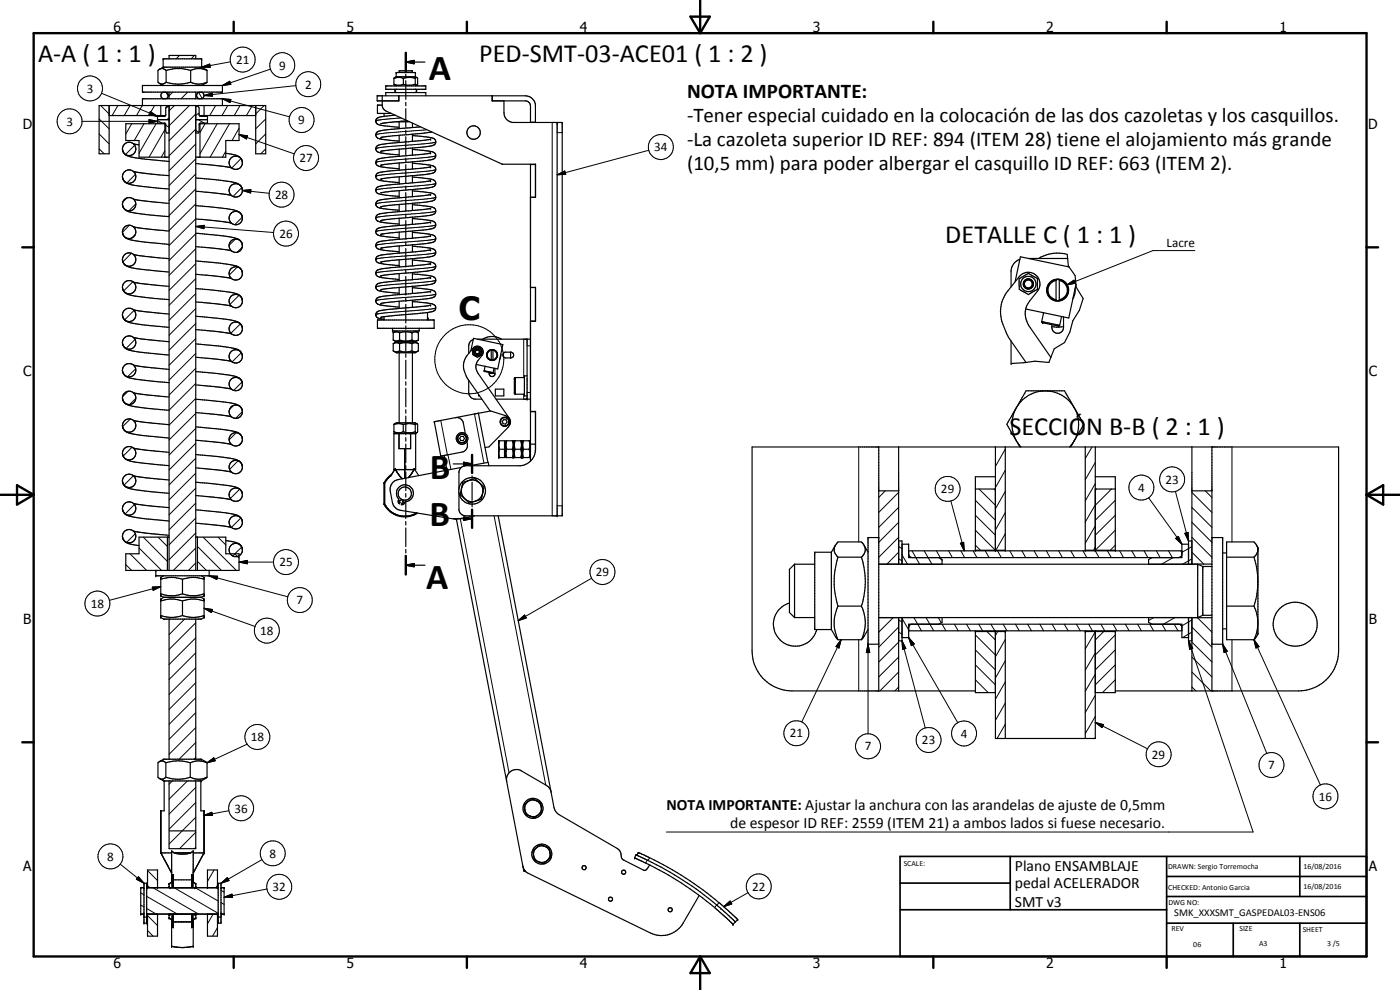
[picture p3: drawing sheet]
<svg xmlns="http://www.w3.org/2000/svg" width="420mm" height="297mm" viewBox="0 0 420 297" stroke-linecap="round" stroke-linejoin="round" font-family="sans-serif">
<defs><g id="words">
<g font-size="11">
<text x="128.7" y="24">A</text>
<text x="129" y="143.6">B</text>
<text x="128.9" y="157.8">B</text>
<text x="127.9" y="176.9">A</text>
</g>
<text font-size="9.6" x="137.7" y="96">C</text>
<g font-size="7.9">
<text x="11.4" y="18.5">A-A ( 1 : 1 )</text>
<text x="143.8" y="18.6">PED-SMT-03-ACE01 ( 1 : 2 )</text>
<text x="283.7" y="73">DETALLE C ( 1 : 1 )</text>
<text x="302.9" y="130.4">SECCIÓN B-B ( 2 : 1 )</text>
</g>
<g font-size="6.3">
<text x="206.2" y="29.5">NOTA IMPORTANTE:</text>
<text x="206.2" y="36.7">-Tener especial cuidado en la colocación de las dos cazoletas y los casquillos.</text>
<text x="206.2" y="43.9">-La cazoleta superior ID REF: 894 (ITEM 28) tiene el alojamiento más grande</text>
<text x="206.2" y="51.1">(10,5 mm) para poder albergar el casquillo ID REF: 663 (ITEM 2).</text>
</g>
<g font-size="4.7">
<text x="200" y="243.1">NOTA IMPORTANTE: Ajustar la anchura con las arandelas de ajuste de 0,5mm</text>
<text x="219.1" y="248.5">de espesor ID REF: 2559 (ITEM 21) a ambos lados si fuese necesario.</text>
<text x="304.6" y="261.2">Plano ENSAMBLAJE</text>
<text x="304.6" y="266.6">pedal ACELERADOR</text>
<text x="304.6" y="272">SMT v3</text>
</g>
<g font-size="4.2">
<text x="34" y="9.6">6</text>
<text x="104" y="9.6">5</text>
<text x="174" y="9.6">4</text>
<text x="244" y="9.6">3</text>
<text x="314" y="9.6">2</text>
<text x="384" y="9.6">1</text>
<text x="6.8" y="38.7">D</text>
<text x="410.6" y="38.7">D</text>
<text x="7" y="112.9">C</text>
<text x="410.8" y="112.9">C</text>
<text x="7" y="187.1">B</text>
<text x="410.8" y="187.1">B</text>
<text x="7" y="261.4">A</text>
<text x="410.8" y="261.4">A</text>
<text x="34" y="290.4">6</text>
<text x="104" y="290.4">5</text>
<text x="174" y="290.4">4</text>
<text x="244" y="290.4">3</text>
<text x="314" y="290.4">2</text>
<text x="384" y="290.4">1</text>
</g>
<g font-size="3.9">
<text x="70.9" y="19.1">21</text>
<text x="83.8" y="20.9">9</text>
<text x="26" y="27.9">3</text>
<text x="91.6" y="26.6">2</text>
<text x="19.9" y="37.7">3</text>
<text x="89.5" y="37.3">9</text>
<text x="196.3" y="45.4">34</text>
<text x="89.9" y="48.7">27</text>
<text x="82.5" y="59.7">28</text>
<text x="83.9" y="71.4">26</text>
<text x="350.1" y="74.2">Lacre</text>
<text x="282.4" y="148">29</text>
<text x="341.6" y="147.6">4</text>
<text x="349.8" y="145.2">23</text>
<text x="83.9" y="169.9">25</text>
<text x="178.8" y="172.9">29</text>
<text x="27.3" y="182.4">18</text>
<text x="89" y="181.3">7</text>
<text x="78.1" y="190.5">18</text>
<text x="237" y="221.3">21</text>
<text x="288.3" y="221.3">4</text>
<text x="75.3" y="222.4">18</text>
<text x="259.5" y="225.2">7</text>
<text x="276.7" y="223.3">23</text>
<text x="345.7" y="227.6">29</text>
<text x="380.6" y="230.8">7</text>
<text x="70.4" y="243.8">36</text>
<text x="395.8" y="240.2">16</text>
<text x="80.9" y="257.3">8</text>
<text x="32.2" y="258.2">8</text>
<text x="81.8" y="267.3">32</text>
<text x="225.8" y="267.3">22</text>
</g>
<text font-size="3.1" x="352.4" y="275">SMK_XXXSMT_GASPEDAL03-ENS06</text>
<g font-size="2.4">
<text x="271.2" y="259.7">SCALE:</text>
<text x="350.6" y="260.8">DRAWN: Sergio Torremocha</text>
<text x="391.2" y="260.6">16/08/2016</text>
<text x="350.6" y="267">CHECKED: Antonio Garcia</text>
<text x="391.2" y="266.7">16/08/2016</text>
<text x="350.6" y="271.4">DWG NO:</text>
<text x="351.6" y="279.3">REV</text>
<text x="372" y="279.4">SIZE</text>
<text x="391" y="279.6">SHEET</text>
<text x="358.1" y="284.1">06</text>
<text x="377.9" y="283.8">A3</text>
<text x="398.3" y="283.8">3 /5</text>
</g>
</g></defs>
<g fill="none" stroke="#000" stroke-width=".35">
<path d="M50.7 17.7v-1.1h8v1.1M121.8 18.6l2.5-.5v1zM121.8 15.8v5.6M121.8 18.6h5.7M32.8 31.7v14.4h-3.1v-14.4h50v14.4h-3v-14.4M32.8 34.7h16.9M42.7 31.7v-2.1h24v2.1M42.7 25.7h24v1.9h-24zM47.3 35.9h3.4M47.9 25l1.1 .7M48.2 31.7v3M49 20.2v-2.5h11.5v2.5"/>
<path d="M49 20.2h11.5M49 20.2l-1.1 .6M49.3 27.6a1.02 1.02 0 0 0-1 .9 1.02 1.02 0 0 0 .7 1.1M49.5 37.1v10.1M49.5 27.6a1.01 1.01 0 0 1 1 .9 1.01 1.01 0 0 1-.8 1.1M49.7 37.1v2.3l.4 .5h.6M49.7 37.1h-12v5.1h4v5h9M49.9 21.1l-.4-.2a1.33 1.33 0 0 0-1.8 0l-.3 .2v3.6a1.57 1.57 0 0 0 2.5 0M49.9 21.1l2.8-.5h2.1l2.4 .5M49.9 24.7l3.6 .6 3.7-.6M49.9 21.1v3.6M50.7 27.6v2"/>
<path d="M50.7 31.7v139.5M50.7 31.9h-.6l-.4 .5v2.3l-.4 .2h-2v2h2l.4 .2M57.2 21.1a5.5 5.5 0 0 1 4.9 0M57.2 24.7a5.4 5.4 0 0 0 4.9 0M57.2 21.1v3.6M58.7 27.6v2M58.7 31.7v139.5M58.7 31.9h.8l.3 .5v2.3l.5 .2h2v2h-2l-.5 .2M58.7 35.9h3.6M59.8 34.7h16.9M59.8 37.1h11.9v5.1h-3.9v5h-9.1M59.8 37.1v2.3l-.3 .5h-.8"/>
<path d="M60 37.1v10.1M60 27.6a1.01 1.01 0 0 0-1 .9 1.01 1.01 0 0 0 .8 1.1M60.3 27.6a1.02 1.02 0 0 1 .9 .9 1.02 1.02 0 0 1-.7 1.1M60.5 20.2l1.6 .9M61.2 31.7v3M62.1 21.1v3.6M62.1 24.7l-1.6 1M114.7 28.7l.1 3.4 .5 .8 .6 .4 34.8 16h10v9.9h-1.5M114.7 31.5h-1.4v2.5h4.1M115.3 34v.9M115.8 25.8h12v1h-12zM115.8 28.7v-.9h12v.9"/>
<path d="M118.2 23.5v1.8M118.2 23.5a3.9 3.9 0 0 1 2.9 0M118.2 25.3a3.4 3.4 0 0 0 2.9 0M118.2 25.3l.2 .2M118.4 25.5h.1M118.5 25.5l.4 .3M118.6 34.5l-4.3 .6a1.27 1.27 0 0 0-1.3 .5 1.27 1.27 0 0 0 .1 1.4l.6 .5 1.3 .2 4.8 .5M118.9 26.8a.5 .5 0 0 0-.4 .6 .5 .5 0 0 0 .5 .4M118.9 23v-1.2h5.8v1.2M118.9 23h5.8M118.9 23l-.7 .5M118.9 36.5h4"/>
<path d="M119.7 28.7v1.6h-6.5v-1.6h44.5a3.1 3.1 0 0 1 3 2.7v5.3M119.8 21.8v-.5h4v.5M119.8 36.5v2.1M121.1 23.5a6.1 6.1 0 0 1 3.5 0M121.1 25.3a5.3 5.3 0 0 0 3.5 0M121.1 23.5v1.8M121.8 22.3v1.1M121.8 24.2v5.6M121.8 30.7v1M121.8 32.6v5.6M121.8 39.1v1M122.2 36.2l-7.9 .9"/>
<path d="M123.8 37v1.3M124.6 23.5v1.8M124.7 23l.6 .5v1.8l-.3 .3-.4-.3M124.7 26.8a.5 .5 0 0 1 .3 .6 .5 .5 0 0 1-.5 .4M125 23.2l-.4 .3M125.1 25.5l-.4 .3M126.2 38.1l-9.5 .8a5.8 5.8 0 0 0-3.7 .9 1.4 1.4 0 0 0 1.5 2l5.3 .5M129.6 39.6l-15.2 1.6M147.7 28.7v1.6h10l.8 .2 .5 .4 .2 .9v4.9M147.7 28.7v1.6M151.2 30.3v3.5a2.93 2.93 0 0 0 2.6 2.9h14.9v118.1l-29.3-.1-.9-.4-.8-1.2v-5.2M159.2 36.7h1.5"/>
<path d="M167.2 36.7v118.1M36.7 44.7a2.01 2.01 0 0 1 1.9-2 2.01 2.01 0 0 1 2.1 1.7 2.01 2.01 0 0 1-1.6 2.3l-.9-.1-1-.6M36.7 44.7l.5 1.3M36.7 53l.2 .6M36.9 53.6l.3 .7a4.2 4.2 0 0 0 3.1 1.3l10.4 1.1M36.9 53.6v.2M37.2 46a9.2 9.2 0 0 0 5.7 1.7l7.8 .7M40 51.4a2.02 2.02 0 0 0-2.1-.2 2.02 2.02 0 0 0-1.2 1.8M40 51.4a2.01 2.01 0 0 1 .4 2.8 2.01 2.01 0 0 1-2.8 .5l-.6-.8M40.1 59.8l2.3 .4 8.3 .8M40.1 51.5l2.6 .4 8 .8M40.1 43.2l1.6 .3"/>
<path d="M58.7 57.4l8.4 .8 2.3 .4M58.7 49.1l7.8 .7 2.9 .5M58.7 53.4l6.4 .6a19.3 19.3 0 0 1 6.7 1.4l.6 .6M67.8 46l1.2 .2a5.2 5.2 0 0 1 3.3 1.3M71.9 55.5a2.01 2.01 0 0 0-3 .8 2.01 2.01 0 0 0 1.4 2.8 2.01 2.01 0 0 0 2.5-2M72 55.6l.4 .4M72.3 47.5l.1 .2M72.4 56l.3 .6M72.5 47.9l.2 .3M72.7 48.3a2.01 2.01 0 0 0-3-1.2 2.01 2.01 0 0 0-.3 3.2 2.01 2.01 0 0 0 3.1-.5l.3-1M72.7 48.3l.1 .5M72.7 56.6l.1 .5"/>
<path d="M72.7 48.2l.1 .6M114.3 57.8v.1M114.3 53.7h.1M114.4 41.2l-.1 .1M119.8 40.6v2.2M119.8 44.7v2.2M119.8 48.9v2.2M119.8 53v2.2M119.8 57.2v2.2M119.8 42.8l-5.2 .5a1.56 1.56 0 0 0-1.8 1.7l.4 .5a21.6 21.6 0 0 0 6.6 1M119.8 55.2l-5.2 .6a1.57 1.57 0 0 0-1.8 1.7l.6 .5 .7 .3 5.7 .6M119.8 46.9l-5.2 .6a1.52 1.52 0 0 0-1.8 1.7l.2 .2a10 10 0 0 0 5.2 1.1l1.6 .1"/>
<path d="M119.8 51.1l-4.2 .4a3.2 3.2 0 0 0-2.7 1 1.35 1.35 0 0 0 1.4 1.7l5.5 .6M119.8 59.4l-5.2 .5a1.52 1.52 0 0 0-1.8 1.7l.2 .2a10 10 0 0 0 5.2 1.1l1.6 .2M121.8 41v5.6M121.8 47.5v1M121.8 49.4v5.6M121.8 55.8v1.1M121.8 57.8v5.6M123.8 44.8l3.4 .3a4.6 4.6 0 0 1 3.5 1.2 1.22 1.22 0 0 1-1 1.6l-15.4 1.7M123.8 49l5.6 .7a1.21 1.21 0 0 1 1.4 1.2 1.21 1.21 0 0 1-1.4 1.2l-15 1.6M123.8 40.3v2.1M123.8 44.4v2.2M123.8 48.6v2.1"/>
<path d="M123.8 52.7v2.2M123.8 56.9v2.1M123.8 40.7l5.6 .6a1.21 1.21 0 0 1 1.4 1.1 1.21 1.21 0 0 1-1.1 1.3l-15.4 1.7M123.8 53.1l5.6 .7a1.21 1.21 0 0 1 1.4 1 1.21 1.21 0 0 1-1.1 1.4l-15.4 1.6M123.8 57.3l3.4 .3a4.6 4.6 0 0 1 3.5 1.1 1.44 1.44 0 0 1-1.8 1.8l-14.6 1.5M129.2 58.4l-9.4 1M129.2 45.9l-9.4 1M129.2 41.8l-9.4 1M129.2 58.3v.1M129.2 54.2l-9.4 1M129.2 50.1l-9.4 1M129.2 45.9h.1"/>
<path d="M159.2 49.3v89.1M159.2 49.4h1.5M36.7 61.3a2.02 2.02 0 0 1 2.5-2 2.02 2.02 0 0 1 1.4 2.8 2.02 2.02 0 0 1-3 .8l-.7-1.1M36.7 61.3l.2 .5M36.7 69.6l.2 .5M36.7 77.9a2.01 2.01 0 0 1 2.7-1.9 2.01 2.01 0 0 1 .9 3.1 2.01 2.01 0 0 1-3.3-.3M36.7 77.9l.2 .8M36.7 77.9l.7 1.5M36.9 61.8a4.1 4.1 0 0 0 3.8 2.2l10 1M36.9 70.1l.3 .8M36.9 70.1v.3M37 70.5l.2 .4"/>
<path d="M37.2 70.9a8.3 8.3 0 0 0 5.2 1.6l8.3 .8M37.5 79.5a17.4 17.4 0 0 0 7.5 1.6l5.7 .5M40 68a2.01 2.01 0 0 1 .2 3 2.01 2.01 0 0 1-3-.1M40 68a2.03 2.03 0 0 0-2.1-.2 2.03 2.03 0 0 0-1.2 1.8M40.1 68.1l2.9 .5 7.7 .7M40.1 76.4l3.5 .6 7.1 .6M58.7 74l10.7 1.2M58.7 65.7l8.1 .8 2.6 .4M58.7 78.3l7.4 .7a16.9 16.9 0 0 1 5.7 1.3l.5 .4 .4 .7M58.7 70l5.8 .5a23.7 23.7 0 0 1 7.2 1.3l.7 .8M58.7 61.7l4 .3a30.4 30.4 0 0 1 9.1 1.6l.6 .7M71.9 63.8a2.01 2.01 0 0 0-3 .8 2.01 2.01 0 0 0 1.4 2.8 2.01 2.01 0 0 0 2.5-2"/>
<path d="M72 63.8l.4 .5M72 72.2l-.7-.4h-.9a2.01 2.01 0 0 0-1.6 2.2 2.01 2.01 0 0 0 2.1 1.7 2.01 2.01 0 0 0 1.9-2M72.4 72.6l.3 .6M72.4 64.3l.3 .6M72.4 64.3l.3 .5M72.7 64.9l.1 .5M72.7 73.2l.1 .5M72.7 64.8l.1 .6M114.3 66.2h.1M114.3 78.6h.1M114.4 70.3h-.1M119.8 61.3v2.2"/>
<path d="M119.8 65.5v2.1M119.8 69.6v2.2M119.8 73.8v2.1M119.8 78v2.1M119.8 63.5l-4.2 .4a3.2 3.2 0 0 0-2.7 1 1.3 1.3 0 0 0 1.4 1.7l5.5 .6M119.8 67.6l-5.2 .6a1.57 1.57 0 0 0-1.8 1.8l.6 .5 1.2 .4 5.2 .5M119.8 71.8l-5.2 .5a1.52 1.52 0 0 0-1.8 1.8l1.1 .7 5.9 .8M119.8 75.9l-4.2 .5a2.67 2.67 0 0 0-2.8 1.2 1.78 1.78 0 0 0 2.1 1.6l4.9 .5M121.8 64.2v1.1M121.8 66.2v5.6M121.8 72.6v1.1M121.8 74.5v5.6"/>
<path d="M123.8 61v2.2M123.8 65.2v2.1M123.8 69.3v2.2M123.8 73.4v2.2M123.8 77.6v2.2M123.8 61.4l5.6 .7a1.19 1.19 0 0 1 1.4 1.1 1.19 1.19 0 0 1-1.1 1.3l-15.3 1.7M123.8 65.6l3 .2a6.7 6.7 0 0 1 3.7 .9 1.17 1.17 0 0 1 .2 1.2 1.17 1.17 0 0 1-1 .7l-15.3 1.7M123.8 69.7l5.1 .6a1.71 1.71 0 0 1 1.9 1.5 2.86 2.86 0 0 1-2.8 1.3l-13.6 1.3M123.8 73.9l5.6 .6a1.19 1.19 0 0 1 1.4 1.1 1.19 1.19 0 0 1-1.1 1.3l-15.3 1.7M123.8 78l3 .3a6.7 6.7 0 0 1 3.7 .8 1.17 1.17 0 0 1 .2 1.2 1.17 1.17 0 0 1-1 .8l-15.3 1.6M129.2 70.8l-9.4 1M129.2 70.8h.1"/>
<path d="M129.2 79.1l-9.4 1M129.2 75l-9.4 .9M129.2 66.7l-9.4 .9M129.2 62.5l-9.4 1M306.1 77.8a4.1 4.1 0 0 0-2.7 3.3v5M308.7 77.6h11.7M311.7 77.6a10.9 10.9 0 0 1 8.6-1.3l.1 1.3M320.4 77.6l.2 2.2 .2 .3M36.7 86.1a2.85 2.85 0 0 0 3 2.6l11 1.2M36.7 94.5l.3-1 .5-.6 .9-.4h.7a1.99 1.99 0 0 1 1.1 3.3 1.99 1.99 0 0 1-3.3-.8M36.7 94.5l.2 .5M36.7 86.1l.2 .9"/>
<path d="M36.9 95v.3M37 95.4l.6 .7M37.7 96.3a27.3 27.3 0 0 0 9.1 1.6l3.9 .3M40 84.6l-.9-.4-1.3 .2-.8 .8-.3 .9M40 84.6a2.01 2.01 0 0 1 .4 2.8 2.01 2.01 0 0 1-2.8 .4l-.6-.7M40.1 84.7l3.2 .5 7.4 .7M40.1 93l3.9 .6 6.7 .6M58.7 90.6l10.7 1.2M58.7 98.9l10.7 1.2M58.7 82.3l10.7 1.2M58.7 94.9l4 .3a29.4 29.4 0 0 1 9 1.6l.7 .7M58.7 86.6l5.2 .4a22.5 22.5 0 0 1 7.9 1.6l.6 .6"/>
<path d="M72 97.1l-.7-.4-.9-.1a2 2 0 0 0-1.6 2.6 2 2 0 0 0 2.7 1.3 1.97 1.97 0 0 0 1.3-1.9M72.1 97.1l.3 .4M72.4 89.2a2.01 2.01 0 0 0-3-.4 2.01 2.01 0 0 0 0 3 2.01 2.01 0 0 0 3-.4l.4-1.1M72.4 80.9a1.99 1.99 0 0 0-3.2-.1 1.99 1.99 0 0 0 .9 3.1 1.99 1.99 0 0 0 2.7-1.9M72.4 97.5l.3 .5M72.4 89.2l.3 .5M72.4 80.9l.3 .5M72.7 81.4l.1 .6M72.7 89.7l.1 .6M72.7 98l.1 .6M113.3 96h17v2.5h-17zM114.4 82.7l-.1 .1"/>
<path d="M115.3 95v1M117.8 98.5v.8h8v-.8M118 99.9l.8-.3 1.1 .3M118 99.9v2.1M118.9 99.3l-.9 .6M119.8 82.1v2.1M119.8 86.2v2.2M119.8 90.4v2.1M119.8 84.2l-5.2 .6a1.52 1.52 0 0 0-1.8 1.7l1.1 .8 5.9 .7M119.8 80.1h-.5a19 19 0 0 0-6.1 1 1.26 1.26 0 0 0-.2 1.5 1.26 1.26 0 0 0 1.3 .6l5.5 .7M119.8 88.4l-5.2 .5a1.44 1.44 0 0 0-1.4 .6 1.44 1.44 0 0 0-.1 1.6l1.2 .5 5.5 .5M119.9 99.9a5.7 5.7 0 0 1 3.7 0"/>
<path d="M119.9 99.9v2.1M121.8 81v1M121.8 82.9v5.6M121.8 89.4v1M121.8 91.3v5.6M121.8 97.8v1M121.8 99.7v5.6M123.6 99.9a1.6 1.6 0 0 1 1.9 0M123.6 99.9v2.1M123.8 81.8v2.1M123.8 85.9v2.2M123.8 90.1v2.1"/>
<path d="M123.8 82.2l5.1 .5a1.71 1.71 0 0 1 1.9 1.6 2.91 2.91 0 0 1-2.8 1.2l-13.6 1.4M123.8 86.3l3 .3a7.5 7.5 0 0 1 3.7 .8 1.27 1.27 0 0 1 0 1.5 1.27 1.27 0 0 1-1.3 .6l-14.9 1.6M123.8 90.5l5.1 .6a1.4 1.4 0 0 1 1.5 .5 1.4 1.4 0 0 1 .1 1.5 22.1 22.1 0 0 1-7.3 1.2l-8.9 .9M124.6 99.3l.9 .6M125.5 99.9v2.1M128.3 93.8v2.2M128.3 95.2l.3 .8M129.1 83.3l-9.3 .9M129.2 91.6l-14.7 1.5a1.28 1.28 0 0 0-1.5 .7 1.28 1.28 0 0 0 .4 1.6l1.9 .4M129.2 91.6h.1M129.2 87.4l-9.4 1M159.2 86.2h1.5v10.2h-1.5"/>
<path d="M159.2 86.3h1.5M159.2 96.3h1.5M305.8 83.6l2.1-1.1a.85 .85 0 0 1 1.4-.1l2.1 1.2v3.2l-2.8 1.6-2.7-1.6zM307.1 85v.3M307.2 85.5v.3M307.2 84.6v.3M307.5 86.1l.2 .3M307.5 84.2l-.1 .2a1.47 1.47 0 0 0 0 1.6M307.9 83.9l-.2 .1M307.9 86.5l1.2 .1M308.3 83.7l-.3 .1M308.5 83.7l.9 .2 .6 .7"/>
<path d="M309.2 83.8l-.3-.1a1.37 1.37 0 0 0-1.6 .8M309.3 83.9a1.51 1.51 0 0 1 .4 2.4 1.51 1.51 0 0 1-2.4-.4M310 84.8l.1 .5M310.1 85.5l-.4 .7-.5 .4M313.2 93.8l-.5 2.9 2.9 .7M315.4 89.5v.1M315.7 98l1.4 .2 2.1-.2M316.9 83.9v6.3M316.9 83.9h1M316.9 90.2h1M316.9 84.2a2.92 2.92 0 0 0-2.4 2.8 2.92 2.92 0 0 0 2.4 2.9M316.9 83.9a3.2 3.2 0 0 0-2.6 3.1 3.2 3.2 0 0 0 2.6 3.2"/>
<path d="M317.9 83.9v6.3M317.9 84.2a2.92 2.92 0 0 1 2.4 2.8 2.92 2.92 0 0 1-2.4 2.9M317.9 83.9a3.2 3.2 0 0 1 2.7 3.1 3.2 3.2 0 0 1-2.7 3.2M318.3 90.1v.1M318.6 95l-.7 2.8-2.3-.4M319.2 95.1v3.2a1.76 1.76 0 0 1-1.8 1.7 1.76 1.76 0 0 1-1.7-1.7v-.9M320.8 80.1l1.9 2.6 .2 2.6M320.8 80.1l-14.6-3.1-1.5 7.5M322.7 86.5a5.1 5.1 0 0 1-.7 3.2M322.9 85.3l-2.2 10.1-12.9-2.7M322.9 85.3l.1 .9 2.1 3.4-1.2 3.5-1.9 3.1-.9 3.4-1.6 3.2-3.1 1.8-1 2.6M36.7 102.8a2.01 2.01 0 0 1 2.6-2 2.01 2.01 0 0 1 1.1 3.1 2.01 2.01 0 0 1-3.2 .2"/>
<path d="M36.7 102.8l.2 .6M36.7 111.1l.2 .6M36.7 119.4a2.75 2.75 0 0 0 3 2.5l11 1.2M36.7 119.4l.2 .8M36.9 103.4l.3 .7M36.9 103.4v.2M36.9 111.7v.2M37 103.7l.1 .2M37 112l.1 .2M37.1 112.2l.3 .4a10.8 10.8 0 0 0 6 1.5l7.3 .7M37.1 103.9l.1 .2M37.2 104.1l.2 .2"/>
<path d="M37.5 104.4a18.4 18.4 0 0 0 7.5 1.6l5.7 .5M40 109.5a2.02 2.02 0 0 0-2.1-.2 2.02 2.02 0 0 0-1.2 1.8M40 117.9l-.9-.5-1.3 .2-.8 .8-.3 1M40 109.5a2.02 2.02 0 0 1 .6 2.3 2.02 2.02 0 0 1-2 1.3l-.2-.1a1.87 1.87 0 0 1-1.5-1.3M40 117.9a1.99 1.99 0 0 1 0 3 1.99 1.99 0 0 1-3-.6M40.1 101.3l3.5 .6 7.1 .6M40.1 117.9l4.3 .6 6.3 .6M40.1 109.6l3.5 .6 7.1 .6M58.7 115.5l10.7 1.2M58.7 103.2l5.8 .5a27.9 27.9 0 0 1 7.2 1.3l.7 .8M58.7 111.5l6.9 .6a17.5 17.5 0 0 1 6.2 1.4M58.7 119.8l5.2 .5a23.9 23.9 0 0 1 7.6 1.3l.4 .2"/>
<path d="M58.7 107.2l6.1 .5 4.6 .8M71.9 113.6l.5 .5M72.4 105.8l-.9-.7-1.1-.2a2.01 2.01 0 0 0-1.6 2.3 2.01 2.01 0 0 0 2.1 1.7 2.01 2.01 0 0 0 1.9-2M72.4 114.1a2.01 2.01 0 0 0-3.2-.1 2.01 2.01 0 0 0 .9 3.1 2.01 2.01 0 0 0 2.7-1.9M72.4 105.8l.3 .5M72.4 114.1l.3 .5M72.5 106l.2 .3M72.7 106.3l.1 .6M72.7 114.6l.1 .6M118 102l.8 .3 1.1-.3M118 103.1l.8-.3 1.1 .3M118 102l.9 .6"/>
<path d="M118 103.1v2.2M118 105.3l.9 .5h5.7l.9-.5M118 105.3l.8 .3 1.1-.3M118.9 102.6h5.7M118.9 102.6l-.9 .5M119.8 105.8v21.1M119.9 102a5.7 5.7 0 0 0 3.7 0M119.9 103.1v2.2M119.9 103.1a5.7 5.7 0 0 1 3.7 0M119.9 105.3a5.7 5.7 0 0 0 3.7 0M121.8 106.2v1M121.8 108.1v5.6"/>
<path d="M121.8 114.6v1M121.8 116.5v5.5M123.6 102a1.6 1.6 0 0 0 1.9 0M123.6 103.1v2.2M123.6 103.1a1.6 1.6 0 0 1 1.9 0M123.6 105.3a1.6 1.6 0 0 0 1.9 0M123.8 105.8v21.1M124.6 102.6l.9 .5M125.5 102l-.9 .6M125.5 103.1v2.2M140.7 114.2v3.6l.3 1 .4 .5 .9 .5h2.3M141.3 105.3l.8-3.8 8.8 1.9-1.5 7.3-6.5-1.4"/>
<path d="M141.9 104.8l.4-.2a1.19 1.19 0 0 1 2 0l.3 .2 .1 1.6-.6 .3a1.14 1.14 0 0 1-1.7 0l-.5-.3zM142 101.9l-.5 .3-.6 .7-.2 .9v2.2M142.5 105.7l.1 .1M142.6 105.9l.1 .2M142.9 106.2l.1 .1M143.3 101.8h15.9M143.7 118.4v.4h.2M143.8 105a.76 .76 0 0 0-1.2 .2 .76 .76 0 0 0 .4 1.1M143.8 105l.1 .2M143.8 105.1a.76 .76 0 0 1 .1 .9 .76 .76 0 0 1-.9 .3M143.8 105.1l-.5-.3-.5 .2-.3 .5M143.9 105.2l.1 .3"/>
<path d="M144 105.6l-.1 .4-.5 .3M144.8 101.8a5.5 5.5 0 0 1 5.8 0M145.6 109.9l-.2 1.5 2.5 .5 .3-1.4M146.7 107.7l-.1 .1M146.8 112h1.7M147.4 104.9a1.59 1.59 0 0 0-1.3 1.6 1.59 1.59 0 0 0 1.3 1.6M147.4 105.1a1.46 1.46 0 0 0-1.2 1.4 1.46 1.46 0 0 0 1.2 1.4M147.4 104.9v3.2M147.4 104.9h.5M147.4 108.1h.5M147.9 104.9v3.2M147.9 105.1a1.46 1.46 0 0 1 1.3 1.4 1.46 1.46 0 0 1-1.3 1.4"/>
<path d="M147.9 104.9a1.59 1.59 0 0 1 1.4 1.6 1.59 1.59 0 0 1-1.4 1.6M148.1 108v.1M148.5 110.5v1.9a.93 .93 0 0 1-1.2 .5 .93 .93 0 0 1-.5-1.2M148.7 116.8h2.5v2h-2.5zM148.9 119.8h10.3M150.3 106.3l-.3 1.5M151.2 105.9l.3-.2h2a.88 .88 0 0 1 .6 .9 .88 .88 0 0 1-.8 .8h-1.5a.87 .87 0 0 1-.8-.5 .87 .87 0 0 1 .2-1zM153.2 105.7v1.7M157.4 113.3h-2.8l-.2 .2v4.6l.3 .2h2.7M158.2 112.8h-.8v6h.8M158.2 101.8v18M303.4 102.3v7l.3-.2 4.2-.3"/>
<path d="M315.4 107.2l-.6 1.6-4.2-.4-2.7 .4M315.4 107.2l-6.2-8.8a6.4 6.4 0 0 1-.2-8.1l2.4-2.9a3.5 3.5 0 0 0-.6-4.9 3.5 3.5 0 0 0-4.9 .5l-3.4 4.3a10.1 10.1 0 0 0-1.6 9.9l1.8 4 5.2 7.6M36.7 127.7l.2 .6M36.7 136a2.04 2.04 0 0 1 1.3-1.9 2.04 2.04 0 0 1 2.2 .4 2.01 2.01 0 0 1-.2 3.1 2.01 2.01 0 0 1-3-.7M36.7 136l.2 .6M36.9 136.6l.2 .5a6.8 6.8 0 0 0 4.8 1.8l8.8 .8M36.9 128.3l.3 .6M36.9 128.3v.2M36.9 136.6v.2M37 128.6l.1 .2M37.1 128.8l.1 .2M37.2 129a6.5 6.5 0 0 0 4.3 1.5l9.2 .9"/>
<path d="M40 126.1a2.02 2.02 0 0 0-2.1-.3 2.02 2.02 0 0 0-1.2 1.9M40 126.1a2.05 2.05 0 0 1 .7 2.1 2.05 2.05 0 0 1-1.6 1.5l-1.1-.2-.8-.6M40.1 126.2l3.5 .5 7.1 .7M40.1 134.5l10.6 1.2M58.7 132.1l6.1 .5 4.6 .7M58.7 136.4l6.4 .5a16.1 16.1 0 0 1 7 1.7l.3 .4M58.7 123.8l10.7 1.2M58.7 128.1l6.4 .6a20.8 20.8 0 0 1 6.6 1.3h.1M71.5 121.7a2.01 2.01 0 0 0-2.5 .9 2.01 2.01 0 0 0 .7 2.7 2.01 2.01 0 0 0 2.7-.7l.4-1.1M71.7 121.7l.3 .3M72 121.9l.4 .5M72 130.3l.3 .3"/>
<path d="M72.2 122.1l.2 .3M72.3 130.5a2.16 2.16 0 0 0-2.5-.5 2 2 0 0 0-.5 3.1 2 2 0 0 0 3.1-.2l.4-1.1M72.3 130.6l.1 .1M72.4 139a2.01 2.01 0 0 0-3.3 0 2.01 2.01 0 0 0 1.3 3.1 2.01 2.01 0 0 0 2.1-1l.3-1M72.4 122.4l.3 .5M72.4 130.7l.3 .5M72.4 139l.3 .6M72.4 139l.3 .5M72.7 122.9l.1 .6M72.7 131.2l.1 .6M72.7 139.6l.1 .5M72.7 139.5l.1 .6"/>
<path d="M118.2 127.4v2.1M118.2 127.4l.7-.5h5.7l.7 .5v2.1l-.2 .3M118.2 129.5l.7 .6M118.2 129.5a3.3 3.3 0 0 0 2.8 0M118.2 127.4l1.4-.3 1.4 .3M119.7 130.1v4.5h3.5v-4.5M121 129.5l1.4 .3 2.2-.3M121 127.4a5.6 5.6 0 0 1 3.6 0M121 127.4v2.1M121.5 134.6v8.9M121.8 122.9v1.1M121.8 124.8v5.6"/>
<path d="M121.8 131.3v1.1M121.8 133.2v5.6M121.8 139.7v1.1M124.6 129.5l.3 .3h.2M124.6 127.4v2.1M125 127.1l-.4 .3M125.1 129.8l-.5 .3M133.3 136.7l.8 4.4M136 139.2h5.7M136.7 125.3a1.96 1.96 0 0 1 2.4 1.6l.5 3.2M136.7 125.3l-6.4 1.2 2 10.4 6.4-1.3a2.18 2.18 0 0 0 1.4-3.1M138.3 130.9h.8l.3 .7-.4 .6h-.7l-.3-.7z"/>
<path d="M139.2 138.7l2.5 .5-2.5 .5zM141 139.7l5.5-1 .2 1M141.7 136.5v5.4M143.6 124l-6.9 1.3M143.6 124l2.8 14.7M143.6 124l3.7-.7 4.3 1.4a2.26 2.26 0 0 1 .8 3.6l-5.6 5.8-1.2 .2M147.1 123.3l-6.6-9.5a5.8 5.8 0 0 1-.3-7.2l1.7-2.1a1.73 1.73 0 0 1 2.5-.3 1.73 1.73 0 0 1 .2 2.5 4.3 4.3 0 0 0-1.7 4l.5 1.2 9.5 13.7M149.7 132.2h1.7v5.1h-1.7zM149.7 133.8l.2 1M149.7 136.3l.2 1M149.9 132.2l-.2 1M149.9 134.8l-.2 .9"/>
<path d="M149.9 134.8h1.5M151.2 125.9l.7 .1 .3 .7-.5 .6-.7-.2-.3-.7zM151.4 132.6h.3M151.4 136.9h.3M151.7 132.6l.1-.4h2.2l.2 .4M151.7 136.9l.1 .4h2.2l.2-.4M151.7 132.6v4.3M152 124.9a1.79 1.79 0 0 1 .9 2.7M152.1 134.8h1.7M152.1 134.8l-.3 1.2 .3 1.3M152.1 132.2a3.3 3.3 0 0 0 0 2.6M153.8 132.2l.2 1-.2 1.6"/>
<path d="M153.8 134.8l.2 .9-.2 1.6M154.2 132.6l.1-.4h2.2l.2 .4M154.2 136.9l.1 .4h2.2l.2-.4M154.2 132.6v4.3M154.6 134.8h1.7M154.6 134.8l-.3 1.2 .3 1.3M154.6 132.2a3.3 3.3 0 0 0 0 2.6M156.3 132.2l.2 1-.2 1.6M156.3 134.8l.2 .9-.2 1.6M156.7 132.6l.2-.4h2.1l.2 .4M156.7 136.9l.2 .4h2.1l.2-.4M156.7 132.6v4.3"/>
<path d="M157.1 134.8h1.7M157.1 134.8l-.2 .9 .2 1.6M157.1 132.2l-.2 1 .2 1.6M158.8 132.2a3.3 3.3 0 0 1 0 2.6M158.8 134.8l.2 1.2-.2 1.3M159.2 123.4h1.5v12.1M159.2 123.5h1.5M159.2 133.3h1.5M160.7 134.8a4.9 4.9 0 0 1-4.5 4.9h-16.5l-1.2 .6M263.7 134.1v73.2M269.7 134.1v35.2M298.7 134.1v31.2"/>
<path d="M301.7 134.1v31.2M305 132.3l-2.8-5 5.7-10h11.6l5.8 10-2.9 5M305 132.3a10 10 0 0 1 8.7-15 10 10 0 0 1 8.7 15M305 132.3l1.1 1.8M305 132.3l1.4 1.8M322.4 132.3l-1.1 1.8M322.4 132.3l-1.4 1.8M325.7 134.1v31.2M328.7 134.1v31.2M357.7 134.1v35.2M363.7 134.1v73.2M36.7 152.6a3.1 3.1 0 0 0 3.3 2.5l10.7 1.2"/>
<path d="M36.7 144.3l.3 .9M36.7 152.6l.3 .9 .6 .7M36.7 144.3l.5 1.2M37.1 145.4l.1 .2M37.2 145.6a6.9 6.9 0 0 0 4.7 1.5l8.8 .9M40 142.7a2 2 0 0 0-2.1-.3 2 2 0 0 0-1.2 1.9M40 151a2 2 0 0 0-2.1-.3 2 2 0 0 0-1.2 1.9M40 159.3a2.02 2.02 0 0 0-2.1-.2 2.02 2.02 0 0 0-1.2 1.8M40 159.3a2.01 2.01 0 0 1 .7 2.1 2.01 2.01 0 0 1-1.6 1.5l-.9-.1-1.1-.8M40 142.7a2 2 0 0 1 .2 3 2 2 0 0 1-3-.2M40 151a2.01 2.01 0 0 1 .7 2.1 2.01 2.01 0 0 1-1.6 1.5l-1.3-.3M40.1 151l3.5 .6 7.1 .7"/>
<path d="M40.1 159.4l10.6 1.2M40.1 142.8l10.6 1.2M58.7 140.4l6.4 .6 4.3 .6M58.7 144.7l6.4 .6a16.8 16.8 0 0 1 6.9 1.5l.4 .5M58.7 153l5.8 .5a20.1 20.1 0 0 1 7.3 1.4l.6 .7M58.7 148.7l7.2 .7 3.5 .5M58.7 157l6.1 .5 4.6 .7M72.2 147a2 2 0 0 0-3.1 .3 2 2 0 0 0 1 3 2 2 0 0 0 2.6-1.7l.1-.2M72.4 155.6a1.99 1.99 0 0 0-3.2-.1 1.99 1.99 0 0 0 .9 3.1 1.99 1.99 0 0 0 2.7-1.9M72.4 147.3l.3 .5M72.4 155.6l.3 .5M72.7 147.8l.1 .6"/>
<path d="M72.7 156.1l.1 .6M115.2 144.9h.2M115.2 151.3h.2M115.2 144.9v6.4M115.2 151.3a7 7 0 0 0 10.1 2.7M115.4 144.9v6.4M115.4 151.3a6.8 6.8 0 0 0 9.6 2.6M117.5 142.3l-1.3 1.2-1 1.4M118.2 140.9h.3M118.2 140.9l.1 .2M118.6 140.9h5.7M118.6 140.9v-.3l-1.3 2.1-.9 .8-1 1.4"/>
<path d="M118.6 140.9l2.1 2.7M120.4 149.8l.3 .1M120.5 149.8l-.2 .4-.4 .1 .2 .4-.2 .5-.4-.7 .2-.7a2.53 2.53 0 0 1 .6-4 2.53 2.53 0 0 1 3.7 1.5 2.53 2.53 0 0 1-2.4 3.2l-.2 .4a.85 .85 0 0 1-1 .5l.2-.4 .5-.3-.2-.3 .1-.4M120.7 149.9a1.98 1.98 0 0 1-.7-3.1 1.98 1.98 0 0 1 3.2 .4 1.98 1.98 0 0 1-1.5 2.9M120.7 149.9l1 .2M120.7 149.9l.3 .1M121.8 141.6v5.6M121.8 148.1v1M121.8 150v5.6M121.8 156.5v1M121.8 158.4v5.6M124.3 140.6l.4 .3v-10.8h-6.5v10.8"/>
<path d="M124.3 140.6l1.4 2.1M124.3 140.6v.3M124.3 140.9l-1.7 2.4M136 155.6h5.7M137 155.8l15 78.6M138.4 140.3l-18.9 3.6a2.99 2.99 0 0 0-2.4 3.5l.7 3.3a3.1 3.1 0 0 0 2.4 2.4l16.7 2.7 5.5-1M138.5 140.3l-.8 1.1v5.2M138.5 146.6l-.2 .8a.97 .97 0 0 0 .5 1.7l.7 .5M138.5 146.6l.2-.9a.96 .96 0 0 1 .2-1 .96 .96 0 0 1 1-.3l2.6-.8 2.7 2.5-.3 1.4M138.5 146.6a3.3 3.3 0 0 0 1 3M139.2 155.1l2.5 .5-2.5 .5zM139.5 149.6l.4 .4"/>
<path d="M139.9 150l.3 .3a.98 .98 0 0 0 1.6 .3l.5-.1M139.9 149.9l1.1 .6h1.3M140.3 144.3l-1 .8-.8 1.5M140.7 144.2a3.2 3.2 0 0 1 4.2 3.3M141.7 142.8v1M141.7 144.7v5.4M141.7 151v1.1M141.7 152.9v5.5M143.1 150.2l-.8 .3M144.9 148l-.8 1.5-1 .7M144.9 147.5l-.2 1.3a1.02 1.02 0 0 1-1.2 1.3l-.4 .1M149.5 154.8l15.9 82.9"/>
<path d="M263.7 147.3h6M292.7 146.7h6M298.7 143h-6v22.3M328.7 143h6v22.3M328.7 146.7h6M357.7 147.3h6M36.7 160.9l.2 .6M36.9 161.5l.2 .5M37.1 162a5.8 5.8 0 0 0 4.2 1.7h.4M46.8 171.2v1.6h16v-1.6M48.2 178.2l2.5 .5h2l2.1-.5M48.2 173.8l3.3-.6 3.3 .6"/>
<path d="M49.1 179.2l-.9 .5v5.6l.9 .5h11.3l.8-.5v-5.6l-.8-.5M49.1 172.8l-.9 .4v5.5l.9 .5M49.1 179.2h11.3M50.2 161.2v10M50.7 161.2h-9v5h-4v5h34v-5h-3.9v-5h-9.1M54.8 178.2l2.4 .5h1.9l2.1-.5M54.8 173.8l3.2-.6 3.2 .6M54.8 173.8v4.4M59.3 161.2v10M60.4 172.8l.8 .4v5.5l-.8 .5M67.8 162.2l1.9 .3a2.87 2.87 0 0 1 3.1 2.5M72 163.5a2.01 2.01 0 0 0-3.1 .7 2.01 2.01 0 0 0 1.5 2.8h.8l.8-.4 .5-.6 .3-1"/>
<path d="M72.3 163.7l.5 1.3M121.8 169.6l2.5-.5v1zM121.8 164.8v1.1M121.8 166.8v5.6M121.8 169.6h5.7M238.5 169.3h6M238.5 169.3v16M238.5 169.3l-1.6 1.5v13l1.6 1.5M249.5 165.7h-5v23.2h5M249.5 165.7v23.2M250.7 163.6l-1.2 2.1M251.5 167.2a2.84 2.84 0 0 1 0-4.6h7a2.8 2.8 0 0 1 0 4.6"/>
<path d="M251.5 167.2h7M251.5 167.2a23.9 23.9 0 0 0 0 14.7M258.5 167.2a23.9 23.9 0 0 1 0 14.7M259.3 163.6l1.2 2.1M263.7 169.2h100M263.7 161.3h-3.2v32h3.2M269.7 162.3h1v7M270.7 163.3h2v4h82v-4h2M272.7 166.3l.4 .7 .6 .3M272.7 165.3h82M281.7 167.3l1 .6v1.4M292.7 165.1h9"/>
<path d="M325.7 165.1h9M345.7 167.3l-1 .6v1.4M354.7 166.3l-.2 .6-.8 .4M357.7 162.3h-1v7M361 170l-1.6-.7v16l1.6-.7M361 170v14.6M361 170h2.7M363.7 161.3h3.2v32h-3.2M366.9 165.9h1.2M368.1 167.2h8.2M376.3 167.2a23.3 23.3 0 0 1 0 14.7M376.3 167.2a2.8 2.8 0 0 0 0-4.6h-8.2v29.3h8.2"/>
<path d="M377.1 163.6l.4 .7v26l-1.2 1.6M48.2 180.3l2.5-.6h1.6l2.5 .6M48.2 184.7a9.8 9.8 0 0 0 6.6 0M50.7 185.8v42M54.8 180.3v4.4M54.8 180.3l2.4-.6h1.5l2.5 .6M54.8 184.7a9.7 9.7 0 0 0 6.4 0M58.7 185.8v42M236.9 180.9a6.6 6.6 0 0 0-2.7 11.1 6.6 6.6 0 0 0 10.9-3.1M238.5 185.3h6M249.5 188.9l2 3M251.5 191.9h7"/>
<path d="M251.5 181.9h7M251.5 181.9a11.5 11.5 0 0 0 0 10M258.5 181.9a11.5 11.5 0 0 1 0 10M260.5 188.9l-2 3M263.7 185.3h100M269.7 185.3v22M270.7 191.3h2v-4h82v4h2M270.7 185.3v7h-1M272.7 189.3h82M273.7 187.3l-.6 .2-.4 .8M282.7 185.3v1.4l-1 .6M292.7 189.3v18.5h6"/>
<path d="M292.7 189.5h9M298.7 189.3v32.3h30v-32.3M301.7 189.3v32.3M325.7 189.5h9M325.7 189.3v32.3M334.7 189.3v18.5h-6M344.7 185.3v1.4l1 .6M353.7 187.3l.7 .2 .3 .8M356.7 185.3v7h1M357.7 185.3v22M361 184.6h2.7M366.9 188.7h1.2"/>
<path d="M368.1 181.9h8.2M376.3 181.9a11.3 11.3 0 0 1 0 10M292.7 207.3h-55a12.1 12.1 0 0 1-12-12v-61.2h176v61.2a12.1 12.1 0 0 1-12 12h-55M47.9 228.5l1.2-.7h11.3l1.7 1.1M49.3 234.3v9h-1.1v12.6M49.8 228.9a1.48 1.48 0 0 0-2.4 0v4.3l.2 .1a1.41 1.41 0 0 0 2.2-.1M49.8 233.2a11.5 11.5 0 0 0 7.3 0M49.8 228.9a11.6 11.6 0 0 1 7.3 0M49.8 228.9v4.3M50.7 234.3v20.3h8v-20.3M57.1 233.2a5.6 5.6 0 0 0 5 0M57.1 228.9l2.5-.6 2.5 .6"/>
<path d="M57.1 228.9v4.3M60.3 234.3v9h.9v12.6M62.1 233.2l-1.7 1.1h-11.3l-1.2-.7M62.1 228.9v4.3M152 234.4a2.99 2.99 0 0 1 1.3-3 2.99 2.99 0 0 1 3.2-.1l7.4 4.3 1 .9 .5 1.2M152 234.4l4.9 25.5M165.4 237.7l.9 4.7 .5 1.1 .6 .6 17.8 10.5a3.7 3.7 0 0 1 1.4 3l.4 .4 6.4 3.2 .8-.5 .8-1.2M48.2 255.9h3.3M48.2 255.9l3.3 6.1M48.3 243.3v12.6l2.2 4.2M50.8 249.3h7.9M52.3 255.9h4.9"/>
<path d="M52.3 255.9l-.8-.6v9.4M52.3 255.9a7.8 7.8 0 0 0 4.9 0M57.2 255.9l.8-.6v9.4M58 255.9h3.2M61.2 255.9l-3.2 6.1M61.2 255.9l-2.2 4.2M156.9 259.9l.3 1.5 .4-.1M156.9 259.9l.5 1.1 .8 .9 37 18.1a7.4 7.4 0 0 0 9.8-3l4.8-8.3M157.5 243l.1 .3M157.6 243.3l.2 1.1 1 .4M157.6 243.3l.5 1 .7 .4M158.1 240.8l-.3 .2a.76 .76 0 0 0-.4 1.3l.1 .7"/>
<path d="M158.1 240.8l-.5 1.1-.1 1.1M158.7 240.4l-.6 .4M158.8 244.8l.3 .1M160.1 256.3l.1 .7M160.2 257l.2 1.1 1.7 .6M160.2 257l.6 1 .9 .6M160.7 254.6l-.6 1.7M161 254.4a1.44 1.44 0 0 0-.9 1.9M161 254.4l-.3 .2M161.2 240.3l-1.5-.3-1 .4M161.2 240.3l.3 .1a.78 .78 0 0 1 .8 1l.1 .7M161.2 240.3l-1.7-.6-.8 .7"/>
<path d="M161.2 240.3l.8 .8 .4 1M161.3 254.1l-.3 .3M161.6 244.5l-1.2 .9-1.3-.5M161.6 244.5l-1 .5-1.5-.1M161.8 244.2l-.2 .3M162.4 242.1l.1 .7a.72 .72 0 0 1-.4 1.2l-.3 .2M162.4 242.1l.1 .3M162.5 242.5l-.2 1.1-.5 .6M163.1 253.8h-.7l-1.1 .3M163.1 253.8l.4 .1M163.1 253.8l-1-.4-.8 .7M163.5 253.9l1.3 .5 .3 1.8"/>
<path d="M163.5 253.9l.9 .7 .6 .9M163.9 258.4l-.8 .7-1-.4M163.9 258.4l-1.8 .3M164.5 258l-.6 .4M165.1 256.2l.1 .3a.92 .92 0 0 1-.7 1.5M165.1 256.2l-.2 1.1-.4 .6M190.9 256.5h.1M191 256.5l2.5 1.2a96.7 96.7 0 0 1 19.2 11.9l3.6 2.9 4.4 4.1M191 256.5l-.6 .9 2.4 1a102.5 102.5 0 0 1 13 7.5 106.9 106.9 0 0 1 14.2 11.4l1.4-1.4-4.3-4a100.3 100.3 0 0 0-22.2-14.6l-3.4-1.5-.3 .8M42.2 274.2h.9M43.1 266.6h.1M43.1 274.1h.1"/>
<path d="M43.2 266.6l-.1-.3h-.9v8h.9l.1-.3M43.2 265h.8v12h-.8zM43.2 275.2h.8M44 274.3h21.5M44 266.3l21.5 .1M44 274.2h21.5M44.3 266.3v-5.3h3v5.3M44.3 274.3v6.6h3v-6.6M50.7 275.4l1 .6M50.7 265.2v1.1M50.7 274.3v1.1l1 .6M50.7 266.1l.1 .1"/>
<path d="M50.7 266l.1 .1M50.8 274.3l-.1 .3zM50.8 266.2l.2 .1M50.8 266.2l.2 .2M51 266.3v.1M51 274.3h.1M51.2 261.4l.3 .5M51.5 262.5h.5M51.5 278.1h.5M51.5 275.9v8M51.7 262.7v3.6M51.7 274.3v3.6"/>
<path d="M51.7 277.9l.1 .1M51.7 277.9l.1 .2M51.7 264.6l-1 .6M51.8 278l.2 .1M51.8 262.6l-.1 .1M51.8 262.5l-.1 .2M52 276.6h5.6M52 262.5v3.8M52 274.3v3.8M52 264h5.6M52 262.5l-.2 .1M57.6 262.5v3.8"/>
<path d="M57.6 274.3v3.8M57.6 262.5h.4M57.6 278.1h.4M57.6 262.5l.2 .2M57.7 262.5l.1 .2M57.7 278l-.1 .1M57.7 278v.1M57.8 262.7l.1 3.6M57.9 274.3l-.2 3.7M57.9 264.6l.4 .3M58 275.9v8M58.3 275.7l-.4 .3"/>
<path d="M58.3 264.8l.4 .4v1.1M58.3 264.9l.4 .3M58.5 266.3v.1M58.5 274.3h.1M58.6 274.3l.1 .1zM58.6 266.3l.1-.2-.2 .3M58.6 260.7l-.6 1.2M58.7 275.4l-.4 .3M58.7 274.3v1.1l-.4 .3M62.3 266.3v-5.3h3v5.3M62.3 274.3v6.6h3v-6.6M65.5 275.2h.8"/>
<path d="M65.5 265h.8v12h-.8zM66.3 266.6l.1-.3h.9v8h-.9l-.1-.3M66.3 266.6h.1M66.3 274.1h.1M66.4 274.2h.9M51.5 283.9l3.3 .4 3.2-.4M51.5 283.9l.8 .2M58 283.9l-.8 .2"/>
<circle cx="142.1" cy="39.8" r="2.01"/>
<circle cx="308.6" cy="85.2" r="1.19"/>
<circle cx="308.6" cy="85.2" r="2.29"/>
<circle cx="317.4" cy="87" r="3.3"/>
<circle cx="143.3" cy="105.6" r=".61"/>
<circle cx="143.3" cy="105.6" r="1.15"/>
<circle cx="147.7" cy="106.5" r="1.65"/>
<circle cx="138.7" cy="131.6" r="1.38"/>
<circle cx="138.7" cy="131.5" r="1.75"/>
<circle cx="151.4" cy="126.6" r="1.38"/>
<circle cx="141.7" cy="147.3" r="4"/>
<circle cx="388.7" cy="187.3" r="6.6"/>
<circle cx="160" cy="242.5" r="2.99"/>
<circle cx="162.6" cy="256.3" r="3"/>
<circle cx="175.3" cy="260.3" r=".62"/>
<circle cx="183.2" cy="269.8" r=".61"/>
<circle cx="187.2" cy="261.7" r=".63"/>
<circle cx="201.1" cy="273" r=".62"/>
</g>
<g fill="none" stroke="#000" stroke-width=".3">
<path d="M53.9 16.6l-1 1.1M58.4 16.6l-1 1.1M69.2 18.5l-8.7 1.7M24.6 36.4h22.7M29.7 35.7l3.1 3M30.2 31.7l2.6 2.5M30.5 28l16.8 6.9M35.4 31.7l-1.8 3M39 31.7l-1.7 3M39.5 37.1l-1.8 3.1M42.7 31.7l-1.7 3M43.2 37.1l-2.9 5.1"/>
<path d="M44.7 35.9l2.6 .5-2.6 .5zM45.1 33.5l2.2 1.4-2.6-.5zM46.4 31.7l-1.7 3M46.9 37.1l-5.2 8.9M47.3 36.2l1.2 .7M49.5 38.9l-4.8 8.3M49.7 37.6l1 .6M49.9 27.8l.5 .9M50.6 31.9l-.8 .5M50.7 35.5l-.7 .4M51.8 27.6l-1.1 1.1M52.4 31.7l-1.7 1.5"/>
<path d="M56.3 27.6l-2 2M56.8 31.7l-6.1 6M58.7 38.7l-8 8M58.7 34.2l-8 8M58.7 39.1l.9 .5M59.5 35.9l1.7 1M59.6 27.8l1.1 1.7M59.8 34l-1.1 .5M60.5 20.2l2.4-1 .2 1zM61.2 28.7l2.5-.8 .1 1zM61.5 37.1l-1.5 2.7M64.7 31.7l-1.8 3"/>
<path d="M65.2 37.1l-5.2 9M66.7 25.7l2.2-1.3 .4 .9zM66.7 29.6l2.6 .2-.3 1zM66.7 29.6l20.2 5.5M68.4 31.7l-1.8 3M68.9 37.1l-5.8 10.1M71.7 38.5l-2.1 3.7M72 31.7l-1.7 3M75.7 31.7l-1.8 3M79.3 31.7l-2.6 2.5M79.7 35.7l-3 3M81.2 20.7l-14.5 5"/>
<path d="M88.8 25.7l-27.6 3M112.8 36.3h.1M112.8 36.2v.1M112.8 36.2h.1M120.4 35.4l-5.7 .5-1.9 .3M128.1 38.9l-12.5 1-2.8 .5M165.7 36.7v118.1M167.2 39.8h1.5M29.7 44.7l1.6 1.4M29.7 40.2l3.1 3M38 59.4l-1.1 1.2M40.4 43.6l-2.7 2.8"/>
<path d="M40.6 52.3l-2.5 2.6M49.5 45.3l-1.1 1.9M58.7 52.2l-8 8M58.7 56.7l-8 8M58.7 47.7l-8 8M58.7 43.2l-8 8M67.8 45.4l-1.1 1.8M71.7 40.4l2.6 .4-.4 .9zM71.7 40.4l16.6 5.8M72.3 47.6l-2.8 2.8M72.5 56.3l-2.5 2.6M72.8 57.1l2.5-.2-.1 1z"/>
<path d="M72.8 57.1l8 .9M79.7 44.7l-1.4 1.4M79.7 40.2l-3 3M112.8 48.8h.1M112.8 40.4v.1M112.8 44.6h.1M112.8 52.9h.1M112.8 57v.1M112.8 57h.1M130.8 55h.1M130.8 42.6h.1M130.8 42.5v.1"/>
<path d="M130.8 46.7l-2.6 .5-12.1 1-3.3 .6M130.8 50.8l-2.4 .6-12.3 .9-3.3 .6M130.8 59.1l-1.5 .5-13.2 1-3.3 .6M130.8 55l-2.3 .5-12.1 .9-3.6 .6M130.8 42.6l-2.3 .5-13.4 1-2.3 .5M167.2 52.5l2.3-1.2 .3 1zM194.7 45.1l-27.5 7.4M38.9 67.6l-2.1 2.1M39.4 76l-2.5 2.5M40.6 70.4l-1.1 1M40.7 61.2l-2 2M58.7 67.9l2.6-.3-.1 1z"/>
<path d="M58.7 61.2l-8 8M58.7 79.1l-8 8M58.7 74.6l-8 8M58.7 70.1l-8 8M58.7 65.7l-8 8M58.7 67.9l23.4 1.9M69.5 63.9l-.3 .3M70.6 71.8l-1.8 1.8M72.7 74.2l-1.5 1.5M72.7 65.2l-2.2 2.2M112.8 73.7h.1M112.8 61.2h.1"/>
<path d="M112.8 65.3v.1M112.8 69.5h.1M112.8 77.8v.1M112.8 77.8h.1M130.8 63.3l-2.3 .5-12.4 1-3.3 .5M130.8 67.4l-2.4 .5-12.7 1.1-2.9 .5M130.8 71.6l-1.5 .4-13.2 1.1-3.3 .6M130.8 75.7l-3 .6-12.1 1-2.9 .5M130.8 79.9l-1.5 .4-13.6 1.1-2.9 .6M358.6 75.2h-12.6l-25.8 10.3M39.9 84.5l-2.8 2.8M40.2 93.1l-2.8 2.9"/>
<path d="M58.7 97.1l-8 8M58.7 92.6l-8 8M58.7 88.1l-8 8M58.7 83.6l-8 8M71.2 80.1l-2.4 2.4M71.7 88.6l-2.7 2.7M72.1 97.2l-2.8 2.8M112.8 94.4h.1M112.8 90.2h.1M112.8 86.1h.1M112.8 82h.1M112.8 90.2v.1"/>
<path d="M130.8 84.1h.1M130.8 92.3l-1.5 .5-13.6 1.1-2.9 .5M130.8 88.2l-1.8 .4-13.3 1.1-2.9 .5M130.8 84.1l-2.6 .5-13.4 1-2 .5M312.6 96.5l5.4 1.1M320.2 85.5l2.1-1.4 .4 .9zM38.4 117.4l-1.6 1.6M40.5 101.9l-2.7 2.7M40.7 119.6l-1.7 1.7M40.7 110.7l-2.4 2.3M58.7 119.5l-8 8.1M58.7 115.1l-8 8"/>
<path d="M58.7 110.5l-8 8M58.7 106l-8 8M58.7 101.6l-8 8M72.4 105.8l-2.7 2.8M72.7 114.6l-2.6 2.5M145.3 111.3h.1M145.3 111.3l2.6 .5M147.9 111.8h.1M154.7 113.3h.1M154.7 113.3v5M157.2 101.8v11.5M157.2 118.3v1.5"/>
<path d="M158.2 103.8h1M158.2 117.8h1M39.1 125.7l-2.3 2.3M39.6 134.2l-2.6 2.6M58.7 137.5l-8 8M58.7 133l-8 8M58.7 128.5l-8 8M58.7 124l-8 8M70.1 121.6l-1.2 1.3M70.9 129.8l-2.1 2.2M71.4 138.3l-2.5 2.5M72.5 132.7l-.9 .9"/>
<path d="M72.8 123.5l-2.1 2M132.3 126.2l2 10.3M134.4 136.4l.9 4.4M142.4 124.2l2.8 14.7M257.7 134.1v28.5M301.7 134.7l-3 5.3M327.7 134.1l-2 3.5M328.7 138.8l-3 5.1M369.7 134.1v28.5M40 142.7l-2.8 2.8M40.3 151.4l-2.7 2.8M58.7 159.9l-8 8"/>
<path d="M58.7 155.4l-8 8M58.7 151l-8 8M58.7 146.5l-8 8M58.7 142l-8 8M71.9 146.8l-2.8 2.8M72.3 155.4l-2.8 2.8M138.1 155.6l14.7 76.3M148.3 154.8l15.5 80.7M167.2 151.8h1.5M265.7 147.3l-2 2M269.7 156.7l-6 6M269.7 152.2l-6 6"/>
<path d="M269.7 147.7l-6 6.1M285.4 150.3l4 15M292.7 159.1l6 6M292.7 154.6l6 6M292.7 150.1l6 6M293.8 146.7l4.9 4.9M298.4 146.7l.3 .4M301.7 141.1l-3 5.2M301.7 147.4l-3 5.3M301.7 153.8l-3 5.2M328.7 145.1l-3 5.2M328.7 151.5l-3 5.1"/>
<path d="M328.7 157.8l-3 5.2M329.1 146.7l-.4 .4M333.6 146.7l-4.9 4.9M334.7 159.1l-6 6M334.7 154.6l-6 6M334.7 150.1l-6 6M344.7 149.4l10 13.9M352.8 147.4l3.9 14.9M357.7 156.7l6 6M357.7 152.2l6 6M357.7 147.7l6 6.1M361.7 147.3l2 2"/>
<path d="M37.7 169.4l1.8 1.8M39 166.2l5 5M40.6 160.1l-2.6 2.6M41.7 164.4l6.8 6.8M43 161.2l7.2 7.2M45.7 176.1l2.5-.1-2.2 1.1zM47.4 161.2l2.8 2.8M48.2 176l-15.4 4.1M58.7 164.4l-6.7 6.8M58.7 168.9l-2.2 2.3M59.3 168.4l2.7 2.8M59.3 164l7.2 7.2"/>
<path d="M60.9 161.2l10 10M62.8 172.8l2.5 .1-.2 1zM62.8 172.8l23.6 6.3M65.4 161.2l2.4 2.3M70.4 166.2l1.3 1.3M71.7 168.7l2.5-.6v1.1zM71.7 168.7h10.4M72.5 164.1l-2.7 2.7M177.6 173.5l-22.1 12.7M269.7 165.7l-3.5 3.5M269.7 161.2l-6 6M269.7 167.7l1 .6"/>
<path d="M269.7 164l1 .6M270.7 166.5l1.7 2.8M272.6 163.3l.1 .3M273.7 165.3l2.3 4M277.4 165.3l2.3 4M281 165.3l1.2 2M282.4 167.7l.3 .5M284.7 165.3l1.1 2M288.2 163l1-.3 .2 2.6zM288.4 165.3l1.1 2M292 165.3l1.2 2M292.7 163.6l1.5 1.5"/>
<path d="M295.7 165.3l1.1 2M299.4 165.3l1.1 2M301.7 160.1l-2.8 5M303.1 165.3l1.1 2M306.7 165.3l1.1 2M310.3 165.3l1.2 2M314 165.3l1.2 2M317.7 165.3l1.1 2M321.3 165.3l1.2 2M325 165.3l1.2 2M328.7 164.2l-.5 .9M328.7 165.3l1.1 2"/>
<path d="M332.3 165.3l1.2 2M334.7 163.6l-1.5 1.5M336 165.3l1.2 2M339.7 165.3l1.1 2M343.4 165.3l1.1 2M347 165.3l1.2 2M350.7 165.3l1.1 2M352.1 167.3l-3.5 2M352.8 161.5l.8-.5 1.1 2.3zM354.4 165.3l.3 .6M355.6 160l1-.2 .1 2.5zM357.7 165.7l3.6 3.5"/>
<path d="M357.7 161.2l6 6M357.7 167.7l-2.8 1.6M357.7 164l-3 1.7M50.9 185.8l-.2 .1M55.4 185.8l-4.7 4.6M58.7 195.9l-8 8M58.7 191.4l-8 8M58.7 186.9l-8 8M61.2 182.5l2.6 .4-.4 .9zM61.2 182.5l15.3 5.5M155.5 186.2l1.9-1.7 .5 .9zM252.4 191.9l-.6 2.5-.9-.4z"/>
<path d="M252.4 191.9l-11.8 24.7M257.7 191.9v15.4M260.5 193.3l.5 2.5h-1zM260.5 193.3v26.9M268 185.3l-4.3 4.4M269.7 197.1l-6 6M269.7 192.7l-6 5.9M269.7 188.1l-6 6.1M269.7 189.7l1 .5M269.7 186l1 .6M270.7 192.3l1.2 2.3-1 .2zM270.7 185.5l2.2 3.8"/>
<path d="M270.7 192.3l7 26.1M272.7 191.3l1.7 1.9-.9 .5zM272.7 191.3l14.7 25.5M274.3 185.3l2.3 4M277.9 185.3l2.3 4M281.6 185.3l.9 1.6M282.7 187.3l1.2 2M286.4 187.3l1.2 2M290.1 187.3l1.1 2M292.7 199.5l6 6M292.7 195l6 6M292.7 190.5l6 6"/>
<path d="M293.7 187.3l1.2 2M296.2 189.5l2.5 2.5M297.4 187.3l1.2 2M299.4 189.5l-.7 1.3M301.1 187.3l1.1 2M301.7 191.9l-3 5.2M301.7 198.2l-3 5.3M304.7 187.3l1.2 2M308.4 187.3l1.2 2M312.1 187.3l1.1 2M315.8 187.3l1.1 2M319.4 187.3l1.2 2"/>
<path d="M323 187.3l1.2 2M326.7 187.3l1.2 2M328.7 189.6l-3 5.1M328.7 195.9l-3 5.2M330.4 187.3l1.1 2M331.2 189.5l-2.5 2.5M334 187.3l1.2 2M334.7 199.5l-6 6M334.7 195l-6 6M334.7 190.5l-6 6M337.7 187.3l1.2 2M341.4 187.3l1.1 2"/>
<path d="M345 187.3l1.2 2M346.3 185.3l-1.6 .9M348.7 187.3l1.2 2M352.4 187.3l1.2 2M352.6 185.3l-3.4 2M356.7 192.3l1.3 2.2-1 .3zM356.7 192.3l19.4 57.3h-176.1M357.7 197.1l6 6M357.7 192.7l6 5.9M357.7 188.1l6 6.1M357.7 189.7l-2.8 1.6M357.7 186l-3.1 1.8"/>
<path d="M359.4 185.3l4.3 4.4M366.9 193.3l1.4 2.1-.9 .4zM366.9 193.3l13.3 32.8M369.7 191.9v15.4M376.3 191.9l1.6 2.1-1 .4zM376.3 191.9l20 43.6M58.7 218.3l-8 8M58.7 213.8l-8 8M58.7 209.3l-8 8M58.7 204.9l-8 8M58.7 200.4l-8 8M269.7 206.1l-1.1 1.2"/>
<path d="M269.7 201.6l-5.6 5.7M292.7 204l3.9 3.8M301.7 204.6l-3 5.2M301.7 210.9l-3 5.3M301.7 217.3l-2.5 4.3M328.7 216.7l2.5 .7-.5 .9zM328.7 202.3l-3 5.1M328.7 208.6l-3 5.2M328.7 215l-3 5.1M328.7 216.7l15.7 8M334.7 204l-3.8 3.8M357.7 206.1l1.2 1.2"/>
<path d="M357.7 201.6l5.7 5.7M51.8 234.3l-1.1 1M56.2 234.3l-5.5 5.5M58.7 227.3l-.5 .5M58.7 222.8l-4.9 5M58.7 236.3l-8 8M62.1 228.9l2.1-1.5 .4 .9zM74.2 223.3l-12.1 5.6M328.7 221.3l-.1 .3M36.1 259.3l7.1 5.7M58.7 254.3l-.4 .3M58.7 249.7l-4.8 4.9"/>
<path d="M58.7 245.2l-8 8M58.7 240.8l-8 8M61.2 244.6l2.4-.9 .2 1zM68.7 243.2l-7.5 1.4M78.6 257.9l-12.3 7.1M194.3 258.1l-.5 .9M194.9 257.3l-.4 .9M41.6 263.1l1.6 1.9-2.3-1.2zM42.2 271.6l1 .5M42.2 267.9l1 .6M44 272.6l2.9 1.6M44 268.9l9.2 5.3"/>
<path d="M44.3 265.7l.6 .6M44.3 261.2l3 3M44.3 279.1l1.6 1.8M44.3 274.7l3 3M45.9 266.4l13.7 7.8M52.3 266.4l13.2 7.6M58.6 266.4l6.9 3.9M64 274.3l-1.7 2.9M64.3 261l-2 3.5M65 266.4l.5 .3M65.3 265.6l-.5 .7M65.3 278.3l-1.5 2.6"/>
<path d="M66.3 265l1.9-1.7 .5 .9zM66.3 270.8l1 .6M66.3 267.1l1 .6M67.3 269.2l2.3-.9 .2 .9zM80.1 266.7l-12.8 2.5M215.1 271.5l-.7 .8M215.8 270.8l-.7 .8M216.3 272.5h.1M217.2 272l1.9-1.7 .5 .9zM224.5 267.8l-7.3 4.2"/>
<circle cx="72.9" cy="17.9" r="3.8"/>
<circle cx="84.7" cy="19.6" r="3.7"/>
<circle cx="20.9" cy="36.4" r="3.7"/>
<circle cx="27" cy="26.5" r="3.7"/>
<circle cx="90.5" cy="36" r="3.8"/>
<circle cx="92.5" cy="25.3" r="3.8"/>
<circle cx="84.5" cy="58.4" r="3.8"/>
<circle cx="91.9" cy="47.4" r="3.7"/>
<circle cx="198.3" cy="44.1" r="3.8"/>
<circle cx="85.8" cy="70.1" r="3.8"/>
<circle cx="140.8" cy="107.8" r="10.3"/>
<circle cx="138.6" cy="131.6" r="1.23"/>
<circle cx="151.4" cy="126.6" r="1.22"/>
<circle cx="284.4" cy="146.7" r="3.7"/>
<circle cx="342.6" cy="146.3" r="3.8"/>
<circle cx="351.8" cy="143.8" r="3.7"/>
<circle cx="85.8" cy="168.7" r="3.7"/>
<circle cx="180.8" cy="171.6" r="3.7"/>
<circle cx="29.2" cy="181.1" r="3.8"/>
<circle cx="80.1" cy="189.2" r="3.8"/>
<circle cx="90" cy="180" r="3.7"/>
<circle cx="239" cy="220" r="3.8"/>
<circle cx="77.2" cy="221.1" r="3.7"/>
<circle cx="260.5" cy="223.9" r="3.8"/>
<circle cx="278.7" cy="222" r="3.7"/>
<circle cx="289.3" cy="220.1" r="3.8"/>
<circle cx="347.7" cy="226.3" r="3.7"/>
<circle cx="381.6" cy="229.5" r="3.8"/>
<circle cx="397.8" cy="238.9" r="3.7"/>
<circle cx="33.2" cy="257" r="3.7"/>
<circle cx="72.4" cy="242.5" r="3.7"/>
<circle cx="81.8" cy="256" r="3.7"/>
<circle cx="83.8" cy="266.1" r="3.8"/>
<circle cx="227.7" cy="266" r="3.8"/>
</g>
<g fill="#000">
<circle cx="49" cy="17.7" r=".18"/>
<circle cx="60.5" cy="17.7" r=".18"/>
<circle cx="49" cy="20.2" r=".18"/>
<circle cx="60.5" cy="20.2" r=".18"/>
<circle cx="61.2" cy="34.7" r=".18"/>
<circle cx="118.9" cy="21.8" r=".18"/>
<circle cx="118.9" cy="23" r=".18"/>
<circle cx="123.8" cy="21.3" r=".18"/>
<circle cx="124.7" cy="21.8" r=".18"/>
<circle cx="124.7" cy="23" r=".18"/>
<circle cx="167.2" cy="36.7" r=".18"/>
<circle cx="114.3" cy="41.3" r=".18"/>
<circle cx="114.3" cy="45.4" r=".18"/>
<circle cx="114.3" cy="49.6" r=".18"/>
<circle cx="114.3" cy="53.7" r=".18"/>
<circle cx="129.2" cy="50.1" r=".18"/>
<circle cx="129.2" cy="45.9" r=".18"/>
<circle cx="129.2" cy="54.2" r=".18"/>
<circle cx="129.2" cy="41.8" r=".18"/>
<circle cx="129.2" cy="58.3" r=".18"/>
<circle cx="114.3" cy="78.6" r=".18"/>
<circle cx="114.3" cy="70.3" r=".18"/>
<circle cx="114.3" cy="66.2" r=".18"/>
<circle cx="114.3" cy="62" r=".18"/>
<circle cx="114.3" cy="74.5" r=".18"/>
<circle cx="129.2" cy="62.5" r=".18"/>
<circle cx="129.2" cy="66.7" r=".18"/>
<circle cx="129.2" cy="79.1" r=".18"/>
<circle cx="129.2" cy="75" r=".18"/>
<circle cx="114.3" cy="91.1" r=".18"/>
<circle cx="114.3" cy="86.9" r=".18"/>
<circle cx="114.3" cy="82.8" r=".18"/>
<circle cx="114.3" cy="95.2" r=".18"/>
<circle cx="117.8" cy="99.3" r=".18"/>
<circle cx="129.2" cy="91.6" r=".18"/>
<circle cx="129.2" cy="83.3" r=".18"/>
<circle cx="129.2" cy="87.4" r=".18"/>
<circle cx="312.9" cy="96.8" r=".18"/>
<circle cx="317.7" cy="97.8" r=".18"/>
<circle cx="154.4" cy="113.6" r=".18"/>
<circle cx="158.2" cy="119.8" r=".18"/>
<circle cx="130.3" cy="126.5" r=".18"/>
<circle cx="149.7" cy="132.2" r=".18"/>
<circle cx="149.7" cy="137.3" r=".18"/>
<circle cx="151.7" cy="132.6" r=".18"/>
<circle cx="151.7" cy="136.9" r=".18"/>
<circle cx="154" cy="132.2" r=".18"/>
<circle cx="154" cy="137.3" r=".18"/>
<circle cx="154.2" cy="136.9" r=".18"/>
<circle cx="154.2" cy="132.6" r=".18"/>
<circle cx="156.5" cy="137.3" r=".18"/>
<circle cx="156.5" cy="132.2" r=".18"/>
<circle cx="156.7" cy="132.6" r=".18"/>
<circle cx="156.7" cy="136.9" r=".18"/>
<circle cx="156.9" cy="137.3" r=".18"/>
<circle cx="156.9" cy="132.2" r=".18"/>
<circle cx="167.2" cy="154.8" r=".18"/>
<circle cx="46.8" cy="171.2" r=".18"/>
<circle cx="46.8" cy="172.8" r=".18"/>
<circle cx="48.2" cy="173.3" r=".18"/>
<circle cx="48.2" cy="178.7" r=".18"/>
<circle cx="48.2" cy="179.7" r=".18"/>
<circle cx="61.2" cy="179.7" r=".18"/>
<circle cx="61.2" cy="178.7" r=".18"/>
<circle cx="61.2" cy="173.3" r=".18"/>
<circle cx="292.7" cy="165.1" r=".18"/>
<circle cx="298.7" cy="165.1" r=".18"/>
<circle cx="301.7" cy="165.1" r=".18"/>
<circle cx="325.7" cy="165.1" r=".18"/>
<circle cx="328.7" cy="165.1" r=".18"/>
<circle cx="334.7" cy="165.1" r=".18"/>
<circle cx="361" cy="170" r=".18"/>
<circle cx="48.2" cy="185.3" r=".18"/>
<circle cx="61.2" cy="185.3" r=".18"/>
<circle cx="292.7" cy="189.5" r=".18"/>
<circle cx="298.7" cy="189.5" r=".18"/>
<circle cx="301.7" cy="189.5" r=".18"/>
<circle cx="325.7" cy="189.5" r=".18"/>
<circle cx="328.7" cy="189.5" r=".18"/>
<circle cx="334.7" cy="189.5" r=".18"/>
<circle cx="60.4" cy="234.3" r=".18"/>
<circle cx="60.4" cy="227.8" r=".18"/>
<circle cx="61.2" cy="255.9" r=".18"/>
<circle cx="61.2" cy="243.3" r=".18"/>
<circle cx="190.4" cy="257.4" r=".18"/>
<circle cx="191.5" cy="255.8" r=".18"/>
<circle cx="42.2" cy="266.3" r=".18"/>
<circle cx="42.2" cy="274.3" r=".18"/>
<circle cx="43.1" cy="266.3" r=".18"/>
<circle cx="43.1" cy="274.3" r=".18"/>
<circle cx="43.2" cy="275.2" r=".18"/>
<circle cx="43.2" cy="277" r=".18"/>
<circle cx="44" cy="275.2" r=".18"/>
<circle cx="44" cy="277" r=".18"/>
<circle cx="44.3" cy="274.3" r=".18"/>
<circle cx="44.3" cy="266.3" r=".18"/>
<circle cx="47.3" cy="266.3" r=".18"/>
<circle cx="47.3" cy="274.3" r=".18"/>
<circle cx="50.7" cy="275.4" r=".18"/>
<circle cx="50.7" cy="265.2" r=".18"/>
<circle cx="51" cy="266.3" r=".18"/>
<circle cx="51" cy="274.3" r=".18"/>
<circle cx="51.7" cy="262.8" r=".18"/>
<circle cx="52" cy="278.1" r=".18"/>
<circle cx="52" cy="262.5" r=".18"/>
<circle cx="57.6" cy="278.1" r=".18"/>
<circle cx="57.6" cy="262.5" r=".18"/>
<circle cx="57.9" cy="262.8" r=".18"/>
<circle cx="58.5" cy="266.3" r=".18"/>
<circle cx="58.5" cy="274.3" r=".18"/>
<circle cx="58.7" cy="275.4" r=".18"/>
<circle cx="58.7" cy="265.2" r=".18"/>
<circle cx="62.3" cy="274.3" r=".18"/>
<circle cx="62.3" cy="266.3" r=".18"/>
<circle cx="65.3" cy="266.3" r=".18"/>
<circle cx="65.3" cy="274.3" r=".18"/>
<circle cx="65.5" cy="275.2" r=".18"/>
<circle cx="66.3" cy="275.2" r=".18"/>
<circle cx="66.4" cy="266.3" r=".18"/>
<circle cx="66.4" cy="274.3" r=".18"/>
<circle cx="67.3" cy="266.3" r=".18"/>
<circle cx="67.3" cy="274.3" r=".18"/>
<circle cx="220" cy="277.3" r=".18"/>
<circle cx="221.4" cy="275.9" r=".18"/>
<circle cx="51.5" cy="283.9" r=".18"/>
<circle cx="58" cy="283.9" r=".18"/>
</g>
<g fill="none" stroke="#000" stroke-width=".71">
<path d="M10.1 9.9h400v277.1h-400zM70.1 6.5v3.4M121.8 15.8v5.6M140.1 6.5v3.4M207.2 5h5.8l-2.9 4.9zM210.1 0v9.9M280.1 6.5v3.4M350.1 6.5v3.4M6.7 74.2h3.4M410.1 74.2h3.5M141.7 136.5v5.4M.1 148.5h10"/>
<path d="M5.1 145.6l5 2.9-5 2.9zM141.7 152.9v5.5M410.1 148.5h10M410.1 148.5l5-2.9v5.8zM121.8 166.8v5.6M6.7 222.7h3.4M410.1 222.7h3.5M70.1 287v3.4M140.1 287v3.4M210.1 287v10M210.1 287l2.9 5h-5.8zM280.1 287v3.4"/>
<path d="M350.1 287v3.4"/>
</g>
<path d="M270.1 257h140v30h-140zM303.2 257v16M350.1 257v30M390.1 257v12M270.1 265h33.1M270.1 273h80M350.1 277h60M350.1 269h60M350.1 263h60M370.1 277v10M390.1 277v10" fill="none" stroke="#000" stroke-width=".51"/>
<g fill="#000">
<path d="M60.5 20.2l2.4-1 .2 1zM121.8 18.6l2.5-.5v1zM45.1 33.5l2.2 1.4-2.6-.5zM44.7 35.9l2.6 .5-2.6 .5zM61.2 28.7l2.5-.8 .1 1zM66.7 25.7l2.2-1.3 .4 .9zM66.7 29.6l2.6 .2-.3 1zM71.7 40.4l2.6 .4-.4 .9zM72.8 57.1l2.5-.2-.1 1zM167.2 52.5l2.3-1.2 .3 1zM58.7 67.9l2.6-.3-.1 1zM320.2 85.5l2.1-1.4 .4 .9z"/>
<path d="M139.2 138.7l2.5 .5-2.5 .5zM139.2 155.1l2.5 .5-2.5 .5zM45.7 176.1l2.5-.1-2.2 1.1zM62.8 172.8l2.5 .1-.2 1zM71.7 168.7l2.5-.6v1.1zM121.8 169.6l2.5-.5v1zM288.2 163l1-.3 .2 2.6zM352.8 161.5l.8-.5 1.1 2.3zM355.6 160l1-.2 .1 2.5zM61.2 182.5l2.6 .4-.4 .9zM155.5 186.2l1.9-1.7 .5 .9zM252.4 191.9l-.6 2.5-.9-.4z"/>
<path d="M260.5 193.3l.5 2.5h-1zM270.7 192.3l1.2 2.3-1 .2zM272.7 191.3l1.7 1.9-.9 .5zM356.7 192.3l1.3 2.2-1 .3zM366.9 193.3l1.4 2.1-.9 .4zM376.3 191.9l1.6 2.1-1 .4zM328.7 216.7l2.5 .7-.5 .9zM62.1 228.9l2.1-1.5 .4 .9zM61.2 244.6l2.4-.9 .2 1zM41.6 263.1l1.6 1.9-2.3-1.2zM66.3 265l1.9-1.7 .5 .9zM67.3 269.2l2.3-.9 .2 .9z"/>
<path d="M217.2 272l1.9-1.7 .5 .9z"/>
</g>
<use href="#words"/>
</svg>
